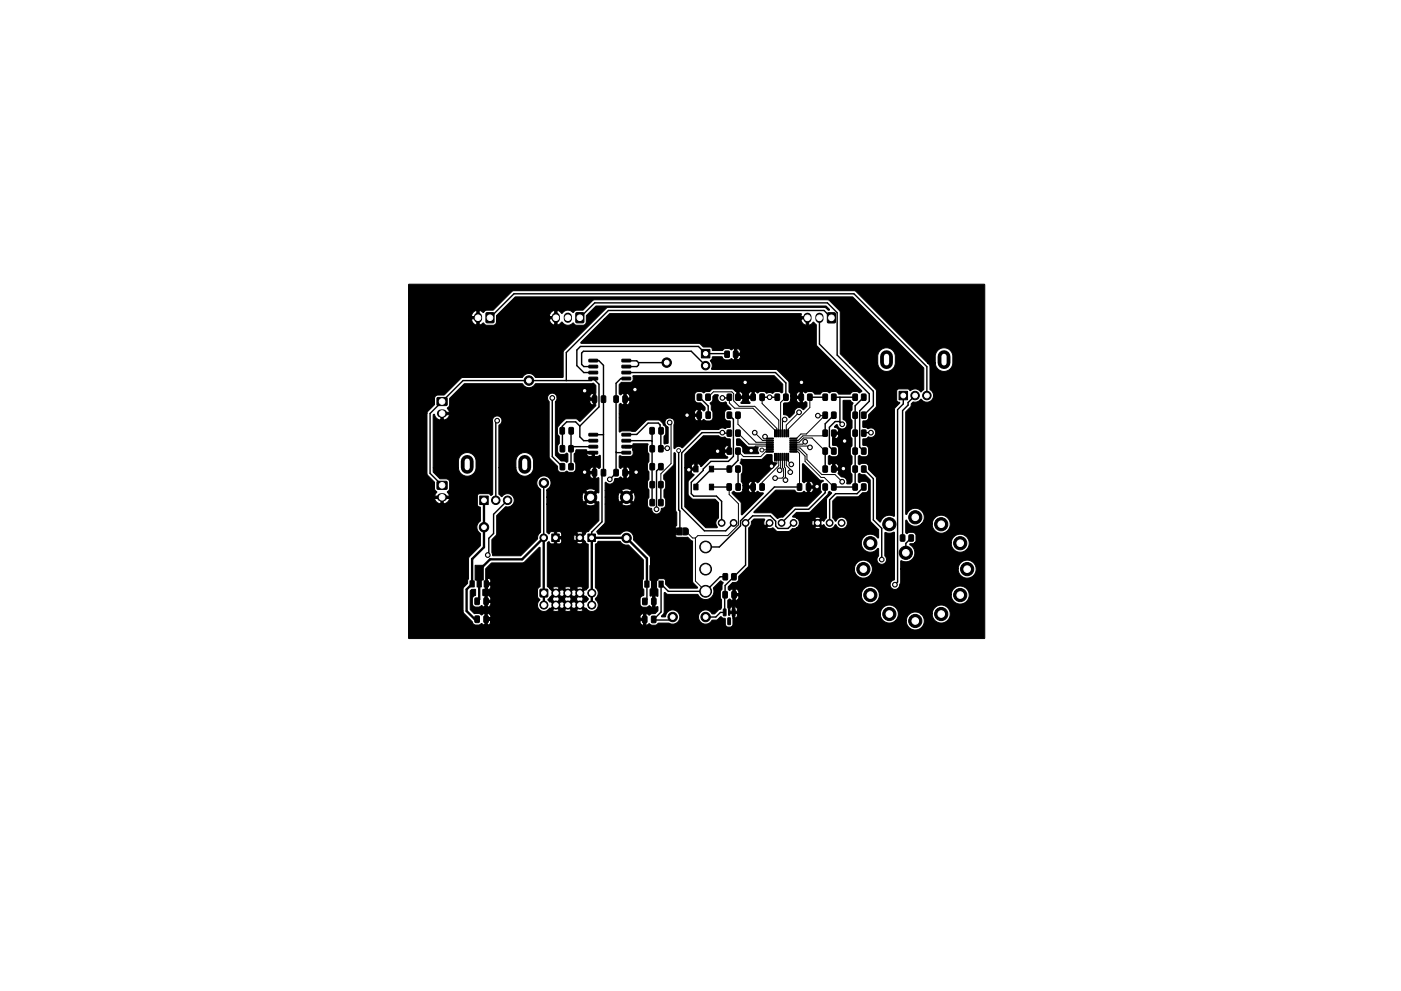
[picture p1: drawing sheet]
<svg xmlns="http://www.w3.org/2000/svg" width="297mm" height="210mm" viewBox="0 0 297 210" stroke-linecap="round" stroke-linejoin="round" font-family="sans-serif">
<g fill="#000" stroke="#000" stroke-width=".21">
<path d="M103.1 66.4h1.6v2h-1.6zM122.1 66.4h1.6v2h-1.6zM124.9 78.8h1.7l.1 .5h-1.8zM124.9 77.5h1.7l.1 .5-1.8 .1zM124.9 76.2h1.7l.1 .5-1.8 .1zM131.9 76.2h1.7l.1 .5-1.8 .1zM131.9 77.5h1.7l.1 .5-1.8 .1zM131.9 78.8h1.7l.1 .5h-1.8zM148.7 74.1h1.8v1.8h-1.8zM153.7 74.5h.7l.2 .1 .1 1-.2 .2-.6 .1-.2-.2zM155.5 74.5h.7l.3 .1v1l-.2 .2-.6 .1-.2-.2zM131.3 81.6l.5-.5h1.9l.3-.1 .2-.4v-.8l.1-.1h29.8l1.9 1.9v1.5l-.3 .2-.5-.2h-.7l-.6 .3-.7-.1-.6 .1-.6-.3-.7-.1-.7 .4-.7-.4v1.5h-1.2v.6l.3 .3v.2h-1.9l.4-1.1h-1.3v-.5h3.2v-1a.75 .75 0 0 0-.7 .8v.2h-1.2v-.2a.74 .74 0 0 0-.8-.7v.9h-.5v-.9l-1-.6h-3.9l-.9 .6h-.7l-.5 .2-.6-.2-1 .1-.3 .5v1.4l.4 .3 .9 .1 .9 .9v.6l-.3 .2-.7-.3v2.4l.7-.3 .6 .3h.8l.4-.3 .2-.4-.1-1.1-.3-.5v-1l-.2-.5 .5-.5 .1-.9 .3-.3 .7-.1 .1 .2a1.08 1.08 0 0 0 .2 1.3 1.08 1.08 0 0 0 1.4 .1l.2 .5 .9 1-.8 .1-.4 .3-.2 .4v1.1l.5 .5 .7 .2v1.2l-1.2 .3a1 1 0 0 0-1.2 .2l-3.8 .1-3.9 3.8-.9-.3-.8 .5-.1-.1v-5a1.02 1.02 0 0 0-.4-1.4 1.02 1.02 0 0 0-1.4 .5 1.02 1.02 0 0 0 .5 1.4l.1 3.4-.8 .2-.1-.2v-1.4l.4-.6-.1-1.2-.5-.6-.1-.5-.6-.5-2.7-.1-2.5 2.4-2.8-.1-.5 .3-.1-.2v-2.9h15.9a.74 .74 0 0 0 .8 .7v-1h-.8v.3h-15.9v-.8h16.7v-.9a.75 .75 0 0 0-.8 .7v.2h-15.9v-2l.3-.2 .5 .3h.7a.75 .75 0 0 0 .7-.7v-.3h-.7v1h-.5v-1.5h1.2v-.2a.74 .74 0 0 0-.7-.7v.9h-.5v-.9l-.7 .3-.3-.2z"/>
<path d="M129.2 66.6l40.6-.1 .1 .2-.1 .5h1.6l.1 1.8 .5-.2 .5-.5 .6 .6v4.1l.1 .4 9.5 9.6-.5 .3-.5-.2h-.8l-.7 .5h-2.3l-.4-.4-.4-.1h-.7l-.5 .2-.5-.2h-.9l-.6 .5h-1.1l-.7-.5h-.8l-.5 .2-.7-.2v2.4l.7-.3 .3 .3v.7l-.8 .7a1.05 1.05 0 0 0-1.3-.4 1.05 1.05 0 0 0-.6 1.2l-1 .9-.6-.5-.6-.1-.1-2.3 .2-.2 .9-.1 .3-.2 .1-.4h1.3a.74 .74 0 0 0 .7 .7v-1h-.7v.3h-1.3v-.8h2v-.9a.74 .74 0 0 0-.7 .7v.2h-1.3v-.5l-.3-.4-.1-2.2-2.6-2.5h-13.6l-.1-.2a1.6 1.6 0 0 0-.3-1.7l.4-.3 .1-.5h1.9l.4 .5 .3 .2h.9l.4-.3 .6 .3h.6a.74 .74 0 0 0 .8-.7v-.3h-.8v.9h-.5v-1.4h1.3v-.2a.74 .74 0 0 0-.8-.7v.9h-.5v-.9l-.6 .2-.5-.2-.8-.1-.7 .5-2.1-.1a.56 .56 0 0 0-.4-.7h-1.5l-.6-.6-.4-.2h-24.8l-.2-.1 5-5h41.7a1.32 1.32 0 0 0 1.1 1.3v-1.3h-42.8zM175.5 66.4h1.6v2.1h-1.6zM86.6 60.4h122.2v75l-122.1 .1-.1-.1v-5.8h11.6l.1 .5 1.8 1.8 .2 .4 .6 .3h.7l.5-.3 .5 .3h.9l.4-.3 .2-.4h31.6a.74 .74 0 0 0 .7 .7v-.9h-.7v.2h-31.6v-.3h-.8v1h-.5v-1.5l33.6 .1v-1a.75 .75 0 0 0-.7 .7v.2h-32.9h1.2l.1-.2a.74 .74 0 0 0-.8-.7v.9h-.5v-1l-.7 .4-.5-.3h-1l-.9-.8v-4l.3-.3 .7-.1 .1 .2v1.1l-.4 .2-.2 .4-.1 1.2 .2 .4 .6 .3h.7l.5-.3 .5 .3h.7a.75 .75 0 0 0 .8-.7v-.3h-.8v1h-.5v-1.5h1.2l.1-.3a.74 .74 0 0 0-.8-.7v1h-.5v-1h-.4v-1.1l.1-.2h1.2l.3-.3 .1-.6h-.7v.9h-.6v-1.4h1.3l-.1-.6-.4-.3h-.2v.9h-.6l.2-.5v-2.4l1.2-1.2 6.7-.1 3.5-3.3 .1 8.3-.5 .7v1.4l.5 .8a1.36 1.36 0 0 0-.3 1.9 1.36 1.36 0 0 0 1.9 .3h1a1.34 1.34 0 0 0 1.5 0h1a1.34 1.34 0 0 0 1.6 0h1a1.29 1.29 0 0 0 1.5 0l-.8-.8-.7 .8h-1l-.8-.8-.8 .8h-1l-.7-.8-.8 .8h-1l.4-.5 .2 .1 .8-.7h.7l.8 .7 .1-.1 .2 .1 .7-.7h.8l.7 .7 .2-.1 .1 .1 .8-.7-.8-.8-.2 .1-.1-.1-.7 .8h-.8l-.7-.8-.2 .1-.1-.1-.8 .8h-.7l-.8-.8-.2 .1-.3-.4v-.1l.3-.2h.6v.3l.8 .7 .7-.7-.1-.2 .1-.1h1l.2 .1-.2 .2 .8 .7 .7-.7-.1-.2 .2-.1h1l.1 .1-.1 .2 .7 .7 .8-.8-.1-.1 .1-.2-.8-.7-.7 .8h-1l-.8-.8-.8 .8h-1l-.7-.8-.8 .8h-.6l1-1.2h.7l.8 .8 .1-.1 .2 .1 .7-.8h.8l.7 .8 .2-.1 .1 .1 .8-.8-.8-.7-.2 .1-.1-.1-.7 .7h-.8l-.7-.7-.2 .1-.1-.1-.8 .7h-.7l-1-1.1h.6l.8 .8 .7-.8h1l.8 .8 .8-.8h1l.7 .8 .8-.8a1.33 1.33 0 0 0-1.5 0h-1a1.33 1.33 0 0 0-1.6 0h-1a1.33 1.33 0 0 0-1.5 0h-.6l-.5-.3 .1-9.2 .3-.3 .5 .5h1.7l.4-.2h3.2a1.24 1.24 0 0 0 1.5 0l-.8-.7-.7 .7h-3.2l.1-.8h-1l-.1 1h-.5v-1.3h4.1l.3 .7 .7-.7-.7-.7-.3 .7h-4.1v-.3h1.6l-.1-.8h3.2l.7 .7 .8-.7a1.26 1.26 0 0 0-1.5 0h-3.2l-.3-.2h-.6l-.1 1h-.5v-1h-.8l-.3 .5-.4-.3-.1-6h8.3a1.76 1.76 0 0 0 2.1-.1l-1.1-1-1.1 1.1h-8.2v-1.5h7.5l.4 1.1 1.1-1.1-1.1-1.1-.4 1.1h-7.5v-1.4h8.2l1.1 1 1.1-1a1.74 1.74 0 0 0-2.2 0h-8.2l.1-.3a1.53 1.53 0 0 0 .4-2.3 1.53 1.53 0 0 0-2.4 .1 1.53 1.53 0 0 0 .6 2.3l-.1 9.1a1.38 1.38 0 0 0-.5 1.3l-3.6 3.6h-5.9l-.2-.7v-2.7l1-1.2v-3.9l2-1.9a1.42 1.42 0 0 0 1.6-1.9 1.42 1.42 0 0 0-2.5-.2l-.6-.6v-5.6h3.6v.2a1.87 1.87 0 0 0 .9 1.4l1 .2 .8-.2h12.9a.74 .74 0 0 0 .8 .7v-1h-.8v.3h-12.9a1.85 1.85 0 0 0 1-1.5v-1.7l-.1-.5-.5-.6-.9-.4a1.84 1.84 0 0 0-1.6 .4l-.6 .9v1.8h-3.6v-8.9a1.04 1.04 0 0 0 .6-1.3 1.04 1.04 0 0 0-1.3-.7 1.04 1.04 0 0 0-.6 1.3v15.2l-.4 .3-.5-.4h-2l-.3 .3-.1 2.2 .2 .2 .5 .3-.1 2.9a1.5 1.5 0 0 0-.1 2.4l.2 .2-.1 2.6-2.2 2.2-.3 .5v4.3l-.2 .3v.7l-.8 .8-.1 .4v4.6h-11.6v-23.8h5.5l.1 .1a1.36 1.36 0 0 0 1.3 1h.5a1.37 1.37 0 0 0 1.3-1.1h-1.3v1.1h-.5v-1.1h-6.9v-18.1h3.9v12.8l1.6 1.8v1.4l.5 .7-.5 .9h3.2l-.5-.9 .5-.7v-1.4l-.4-.6-1.7-.1-1.3-1.4-.1-1h5.4v.2a1.87 1.87 0 0 0 .9 1.4l.5 .2a1.87 1.87 0 0 0 2.3-1.7v-1.7l-.1-.5-.5-.6-.7-.4a1.87 1.87 0 0 0-2.4 1.6v1.5h-5.4v-11.1l.3-.2a1.51 1.51 0 0 0 1.4 1.2h.5a1.36 1.36 0 0 0 1.3-1.1h-1.3v1.1h-.5v-1.6h1.8l-.5-.9 .5-.6v-1.5l3.2-3.1h12.3a1.59 1.59 0 0 0 2.8 0h11.7l.5-.1 .5 .5v4.3l-3.3 3.3-.9-.5h-2.1l-1.7 1.7-.1 1.4 .4 .6v1.4l-.4 .7 .1 1.3 .5 .4h.9l.4-.3 .3 .3-.1 1.6-.2 .1-.4-.3h-.8l-1.1-1.3v-11.3h7.2a.74 .74 0 0 0 .8 .7v-1h-.8v.3h-7.2l.3-.8h7.7v-.9a.75 .75 0 0 0-.8 .7v.2h-6.9a1.03 1.03 0 0 0-1.5-.9 1.03 1.03 0 0 0-.2 1.8v11.5l.2 .5 1.6 1.6 .1 .9 .5 .4h.9l.4-.3 .7 .3h.7l.4-.2h3.9v-.9a.75 .75 0 0 0-.8 .7v.2h-3.1l.2-.4v-1.1l-.4-.7v-1.5h2.6l.4 .5h.8v-.5h-3.8l.3-.3 .2-.6h2.1v.4h1.6l.1 .1v.9h.7l.4-.2 .2 .1v2.5l-.3 .2-.7-.3v2.4l.5-.2 .2 .2v3l-.2 .1-.1-.2-1.1 1.1 1.1 1.1 .1-.2 .2 .1v3.9l-2.2 2.3a.86 .86 0 0 0-.7 .7l-.8 .7 .8 .8 .2 .4 .4 .2v9.1l-.4 .5h-.3l-.7 .7 .7 .8 .2-.1 .2 .1a.41 .41 0 0 1 .3 .3 .41 .41 0 0 1-.1 .4l-.3 .4-.3-.1-.7 .8 .7 .7 .2-.1a1.4 1.4 0 0 0 2.2 .4 1.4 1.4 0 0 0-.2-2.2l.2-.3a1.42 1.42 0 0 0-.2-2.3l.1-9.1 .6-.6h4.6a1.67 1.67 0 0 0 1.8 .8l3.1 3.1v4l-.2 .4v1.4l.3 .5v1.2l-.7 .5v1.6l.5 .4h.8l.6-.3 .7 .3v-2.4l-.5 .1-.1-.1v-1.3l.3-.5v-1.4l-.2-.4v-4.5l-3.5-3.7a1.55 1.55 0 0 0-.8-1.7 1.55 1.55 0 0 0-1.8 .2l-.3 .2h-4.6l-.4-.5 1.8-1.9v-3.9h3.5a1.75 1.75 0 0 0 2.1-.1l-1.1-1-1 1.1h-3.5v-1.5h2.7l.4 1.1 1.1-1.1h.7l1.1 1.1a1.75 1.75 0 0 0 0-2.2l-1.1 1.1h-.7l-1.1-1.1-.4 1.1h-2.7v-1.4h3.5l1 1 1.1-1a1.78 1.78 0 0 0-2.1 0h-3.5l.1-1.8a1.13 1.13 0 0 0 1.2 .4 1.13 1.13 0 0 0 .8-1.1l.6-.1 .6-.3 .5 .3h.7a.75 .75 0 0 0 .7-.7v-.3h-.7v1h-.5v-1.5h1.2v-.2a.74 .74 0 0 0-.7-.7v.9h-.5v-.9l-.7 .3-.3-.2v-2.4h2.5l.4-.5-.1-.9 .1-.4h-1.5l-.1-.4 1.6-.1 .1-.3h3v1.5l.3 .6v1.6l-.3 .5v1.1l.3 .7v1.5l-.3 .5v1.1l.3 .7v1.5l-.3 .5v1.2a.98 .98 0 0 0 .9 .7v.1a1.05 1.05 0 0 0 1.1 1.1 1.05 1.05 0 0 0 1-1.2 .8 .8 0 0 0 .8-.8v-1.1l-.3-.5v-1.5l.3-.6v-1.1l-.4-.6v-.9l2.1-2.1 .1-2.5 .1-.2 .2 .3v11.9l.3 .6v2.6l-.4 .5v1.7l.4 .4h2.3l1 .8v8.5l.2 .4 .9 .9-.1 .2h-5.8l-.8-.8-.1-.8-.2-.4h-1.2l-.4 .1-.1 .3v1.4l.3 .5v1.3l-.1 .1-.5-.1v2.4l.5-.1 .1 .8-.6 .7h-.7l-.5 .3-.8-.3v2.4l.7-.3 .6 .3 .7 .1 .7-.5h2.2a1.54 1.54 0 0 0 2.2-.8 1.54 1.54 0 0 0-1.2-2 1.54 1.54 0 0 0-1.8 1.5h-.6l-.2-.2 .6-.8 .1-4.2 .8 .4h6.2l.8 .8 .7 .3h.5l.6-.2 .5-.5 .3-.7v-1.1l1.6-1.5 .4 .4-.2 .5v1l-.4 .6v1.1l.3 .5v1.6l-.2 .3-.5 .2-.8 .8-.5 .1a1.55 1.55 0 0 0-2.3-.6 1.55 1.55 0 0 0 0 2.4 1.55 1.55 0 0 0 2.3-.5l1-.1 .9-.7 .3 .3 .6 .2 .1 1.5 .4 .3h.5l.6-.4v-1.5l.7-.2 .2-.2 .1-.6h30.2l.3 1.1 .7 .6a1.89 1.89 0 0 0 1.7 .2l.5-.4h2.3l.1 .2a1.91 1.91 0 0 0 2.8 1.5 1.91 1.91 0 0 0 .2-3.2h2.4l.3 1.1 .7 .6a1.89 1.89 0 0 0 1.7 .2 1.92 1.92 0 0 0 1.2-1.8 1.91 1.91 0 0 0-1.5-1.9 1.91 1.91 0 0 0-2.2 1l-.2 .8h-2.4a1.9 1.9 0 0 0-2.4 .1l-.5 .6-.2 .8h-2.3l.5-.5a1.91 1.91 0 0 0-1.3-2.8 1.91 1.91 0 0 0-2.4 1.8h-30.8v1h-.4l-.1-1h-.6v.3h-.2v-.8h1.8v-.6l-.5-.4v1h-.5v-1h-.2l-.3 .4-.1 .6h-.2l-.2-2.3 .4-.3 .5 .3h.7a.75 .75 0 0 0 .7-.7v-.3h-.7v1h-.5v-1.2h27.2l.2 .8 .6 .8 1 .4 .8-.2a1.92 1.92 0 0 0 1.2-1.7l15.3-.1 .1 .8 .7 .8 1 .4 .8-.2a1.91 1.91 0 0 0 .4-3.3 1.91 1.91 0 0 0-3 1.5h-15.3v-.2a1.91 1.91 0 0 0-1.6-1.6 1.91 1.91 0 0 0-2 1l-.2 .8h-27.2v-.3h1.2v-.3a.74 .74 0 0 0-.7-.6v.9h-.5v-1l-.7 .4-.3-.3v-.4l.9-1h.7l.5-.3 .1-1 1.6-1.6h22.9a1.91 1.91 0 0 0 1.6 1.9l1.1-.1a1.91 1.91 0 0 0 .4-3.3 1.91 1.91 0 0 0-3.1 1.5h-22.9l.5-.8 .1-7.9 .4-.6 .1-.7 .6-.6h2.1l.1 .2a1.24 1.24 0 0 0 0 1.3l1-.9h.2l.2 .3-1 1a1.14 1.14 0 0 0 1.3 0l1 .8h2.2l.4-.1 .6-.5 .9-.2h3.8a1.16 1.16 0 0 0 1.3 0l-.6-.7-.7 .7h-3.8l.4-.4 .2-.6h2.6l.2 .6 .7-.7-.7-.6-.2 .7h-2.6l-.2-.7-.4-.4h3.8l.7 .7 .6-.7a1.19 1.19 0 0 0-1.3 0h-3.8l-.9-.3 .9-.9h2.6l.4-.1 3.6-3.6 .1-.6 .3-.1 .4 .4-1.1 1.2v4l-.5 .7-.3-.3-.7 .6 .7 .7 .3-.3a1.31 1.31 0 0 0 1.2 .9 1.31 1.31 0 0 0 1.3-.9 1.26 1.26 0 0 0 1.6 .9 1.26 1.26 0 0 0 .7-1.8 1.26 1.26 0 0 0-1.9-.4l-.4 .6-.6-.7v-3.6l.9-.9h4.3l1.1-.9 1-.1 .3-.6-.1-1.1-.1-.3-.5-.3h-.8l-.5 .3-.2-.2v-1.6l.3-.2 .4 .3h.7l1.1 1.1v8.6l.2 .4 1.6 1.6v1.6l-.2 .1a1.91 1.91 0 0 0-2.1-.7l-.7 .4-.4 .4a1.91 1.91 0 0 0 1.3 2.9l1-.1 1-.6v1.6a1.02 1.02 0 0 0 .1 1.5 1.02 1.02 0 0 0 1.5-.1 1.02 1.02 0 0 0-.2-1.5v-4.9l1.1 .1 .8-.2 .1 .1-.1 10.1a1.04 1.04 0 0 0-.7 1.2 1.04 1.04 0 0 0 1.2 .8 1.04 1.04 0 0 0 .8-1.2l.2-.4v-2.8h12.1v.1a1.91 1.91 0 0 0 2.9 1.6 1.91 1.91 0 0 0 .2-3.2 1.91 1.91 0 0 0-3 1.2l-.1 .3h-12.1v-1.7l.5 .1a1.9 1.9 0 0 0 2.2-.9 1.95 1.95 0 0 0-.8-2.7l.1-.1 .9-.2h7.8v.2a1.91 1.91 0 0 0 2.9 1.4 1.91 1.91 0 0 0-.1-3.3 1.91 1.91 0 0 0-2.8 1.7h-7.8l.3-.6v-1.1l-.1-.3-.6-.3h-.7l-.5 .3-.3-.2v-2.6h.2l.4 .5 .5 .5a1.89 1.89 0 0 0 1.7 .1l.5-.3h2.3l.3 1 .6 .6 1 .3 .8-.1a1.93 1.93 0 0 0 1.2-1.8 1.91 1.91 0 0 0-1.2-1.8 1.91 1.91 0 0 0-2.1 .5l-.4 .5-.2 .8h-2.3l.1-.1a1.94 1.94 0 0 0-.4-3 1.94 1.94 0 0 0-2.8 1.1l-.2-.2v-21.6l1.1-1.1 .1-.6 .5-.4a1.61 1.61 0 0 0 1.6-.6h.1a1.44 1.44 0 0 0 2.2 .1 1.44 1.44 0 0 0-.4-2.2v-4.9l-.5-.7h1.6v.2a1.87 1.87 0 0 0 1.9 1.6 1.87 1.87 0 0 0 1.8-1.7v-1.5a1.87 1.87 0 0 0-2.4-1.7l-.7 .4-.5 .7-.1 2h-1.6l-15.1-15.1-.5-.2h-72.2l-.4 .1-3.9 4h-1.5l-.6 .5-.9-.5v3.2l.9-.5 .6 .5 1.7-.1 .4-.3 .1-.9h11.2a1.32 1.32 0 0 0 1.1 1.3v-1.3h-12.3v-.6l12.3 .1v-1.4a1.33 1.33 0 0 0-1.1 1.3h-11.2v-.1l4-4h71.4l15.1 15 .1 4.6-.6 .5-.5-.4a1.43 1.43 0 0 0-1.7 .2l-.6-.4h-1.9l-.5 .4v2l.2 .3 .5 .3-1 1-.2 .4v22.5l-.1 .2a1.93 1.93 0 0 0-1.7-.1l-.7 .4-.5 .9-.8-.8-.1-8.8-1.5-1.6-.1-.7-.2-.4-1.1-.2-.6 .3-.2-.2v-1.5l.1-.2 .6 .2h.7l.7-.4v-1.6l-.4-.3-.8-.2v-1.2l1-.3a.48 .48 0 0 1 .7-.1 1.01 1.01 0 0 0 1-1.3 1.01 1.01 0 0 0-1.5-.6l-1.2-.3v-1.2l1.1-.4 .2-1 1.6-1.7v-3.5l-5.7-5.8h6v.2a1.87 1.87 0 0 0 1.9 1.6 1.87 1.87 0 0 0 1.8-1.7v-1.5a1.87 1.87 0 0 0-2.4-1.7l-.7 .4-.5 .7-.1 2h-6l-1.9-2-.1-8.9-2.2-2.3-.4-.2h-49.5l-.4 .2-2 2h-1.4l-.8 .5a1.46 1.46 0 0 0-2.3 .2l-.5-.5-.5-.2v3.2l.6-.2 .4-.5 .2 .1a1.46 1.46 0 0 0 2.2 .1l.7 .5h1.4l.4-.1 .3-.5v-1.5l2.1-2h48.7l.8 .8-.3 .1-.5-.5-.4-.1h-45.9l-9.3 9.3-.1 5.5-5.8 .1-.4-.4a1.51 1.51 0 0 0-1.9-.2l-.6 .6h-12.7l-3.8 3.7h-1.5l-.4 .3-.2 .4v1.4l-1.5 1.4-.1 .4h-3.9v-20h13.4a1.32 1.32 0 0 0 1.1 1.3v-1.3h-14.5v-.6l14.5 .1v-1.4a1.33 1.33 0 0 0-1.1 1.3h-13.4zM92.7 84.4h2v1.6h-2zM118.8 98.4l.7-.1 .2 .2 .1 1-.2 .2h-.6l-.3-.1zM118.8 90.7h.7l.2 .1v1.1l-.2 .2h-.5l-.3-.1zM118.8 94.6l.7-.1 .2 .2 .1 1-.2 .2h-.6l-.3-.1zM120.6 98.4l.7-.1 .3 .2v1l-.2 .2h-.6l-.2-.1zM120.6 94.6l.7-.1 .3 .2v1l-.2 .2h-.6l-.2-.1zM120.7 90.7h.7l.2 .1v1.1l-.2 .2h-.5l-.3-.1zM125.6 84h.7l.2 .1v1.1l-.1 .2h-.6l-.2-.1zM124.9 95.8l1.7-.1 .1 .5-1.8 .1z"/>
<path d="M124.9 94.5h1.7l.1 .5-1.8 .1zM124.9 93.2h1.7l.1 .5-1.8 .1zM124.9 92l1.7-.1 .1 .5-1.8 .1zM124.9 80.1l1.7-.1 .1 .5-1.8 .1zM127.5 84h.7l.2 .1 .1 1.1-.2 .2h-.6l-.2-.1zM130.2 84h.7l.2 .1v1.1l-.1 .2h-.6l-.3-.1zM132.1 84h.7l.2 .1v1.1l-.1 .2h-.6l-.3-.1zM131.9 92l1.7-.1 .1 .5-1.8 .1zM131.9 93.2h1.7l.1 .5-1.8 .1zM131.9 94.5h1.7l.1 .5-1.8 .1zM131.9 95.8l1.7-.1 .1 .5-1.8 .1zM131.9 80.1l1.7-.1 .1 .5-1.8 .1z"/>
<path d="M137.8 90.7h.7l.2 .1 .1 1.1-.2 .2h-.6l-.2-.1zM137.9 94.6l.7-.1 .2 .2v1l-.2 .2h-.6l-.2-.1zM137.9 98.4l.7-.1 .2 .2v1l-.2 .2h-.6l-.2-.1zM139.7 94.6l.7-.1 .2 .2v1l-.1 .2h-.6l-.3-.1zM139.7 90.7h.7l.2 .1 .1 1.1-.2 .2h-.6l-.2-.1zM139.7 98.4l.7-.1 .2 .2v1l-.1 .2h-.6l-.3-.1zM147.1 98.9h.9v1.2h-.9zM147.8 87.4h.7l.2 .1v1.1l-.1 .2h-.6l-.2-.1zM147.8 83.7l.7-.1 .3 .1v1l-.2 .3h-.6l-.2-.2zM149.7 83.7l.7-.1 .2 .1v1l-.1 .3h-.7l-.2-.2zM149.7 87.4h.7l.2 .1v1.1l-.1 .2h-.6l-.2-.1zM150.4 98.9h.9v1.2h-.9z"/>
<path d="M145.2 96.3l.9-.9 8.3 .1v-1a.74 .74 0 0 0-.8 .7v.2h-7.5l3-2.9h3.2a1.52 1.52 0 0 0 1.4 .3l.4 .2 .7 .2v2.7l-1.2 .1 .1 .5 .6 .4v.2l-.2 .1h-3.5l-1.9 1.8-.4-.5-.5-.1v1.3l-1.2 .1 .1 .6 .5 .4-1.2 1.1-.1 .4v2.6l.8 .9 .3 .1h4.6l.7 .7v3.2a1.4 1.4 0 0 0-.2 2.1h-2.5l-4.4-4.4v-8.3h2.1v-.8l-.6 .2-.1 .6h-1.4zM154.2 87.5l.7-.1 .2 .1v1l-.1 .3h-.6l-.3-.2zM154.2 95.1l.7-.1 .2 .2v1l-.1 .2h-.6l-.3-.1zM154.2 91.3l.7-.1 .2 .2v.9l-.1 .3h-.6l-.3-.2zM154.2 83.7l.7-.1 .2 .1v1l-.1 .3h-.6l-.3-.2zM154.2 98.9l.7-.1 .2 .2v1l-.1 .2h-.6l-.3-.1zM156 87.5l.7-.1 .3 .1v1l-.2 .3h-.6l-.2-.2zM156.2 93.2l.6-.1 1.8 1.7 2.1 .1v.8l.2 .5h-3l-.4-.4-.2-1-.4-.3-.7-.1zM156 95.1l.7-.1 .3 .2v1l-.2 .2h-.6l-.2-.1zM156 91.3l.7-.1 .3 .2v.9l-.2 .3h-.6l-.2-.2zM156 83.7l.7-.1 .3 .1v1l-.2 .3h-.6l-.2-.2zM156 98.9l.7-.1 .3 .2v1l-.2 .2h-.6l-.2-.1z"/>
<path d="M159.3 83.6h.6l.3 .1v1.1l-.2 .2h-.6l-.2-.2zM161.2 83.6h.6l.3 .1v1.1l-.2 .2h-.6l-.2-.2zM162.5 95.7h1.5v.2h-1.5zM162.5 95.3h1.5v.2h-1.5zM162.5 94.9h1.5v.2h-1.5zM162.5 94.5h1.5v.2h-1.5zM162.5 94.1h1.5v.2h-1.5zM162.5 93.7h1.5v.2h-1.5zM162.5 93.3h1.5v.2h-1.5zM162.5 92.9h1.5v.2h-1.5zM157.1 97.4l4.3 .1 1.2-1.1 1 .1 .2 1.4 .2 .2 .4 .1 .1 .4-3.4 3.3a.47 .47 0 0 1-.3 .5 .47 .47 0 0 1-.5-.2l-.4-.1v2.5l.8-.4 .3 .3 .7 .1 .1 .1-4.6 4.5-.1-2.6-1.9-2.1 .4-.3 .5 .3h.8l.4-.2 .2-.5h1.2a.74 .74 0 0 0 .7 .8v-1h-.7v.2h-1.2v-.7h1.9v-1a.75 .75 0 0 0-.7 .7v.3h-1.2l-.1-.6-.2-.3v-1.5l.3-.6v-1.1l-.2-.4-.4-.4zM164.2 91.2h.2v1.5h-.2z"/>
<path d="M164.2 96.2h.2v1.5h-.2zM164.6 91.2h.2v1.5h-.2zM164.6 96.2h.2v1.5h-.2zM165 91.2h.2v1.5h-.2zM165 96.2h.2v1.5h-.2zM164.4 83.7l.7-.1 .2 .1v1l-.1 .3h-.7l-.2-.2zM165.4 91.2h.2v1.5h-.2zM165.4 96.2h.2v1.5h-.2zM165.8 91.2h.2v1.5h-.2zM165.8 96.2h.2v1.5h-.2zM166.2 91.2h.2v1.5h-.2zM166.2 96.2h.2v1.5h-.2z"/>
<path d="M166.6 91.2h.2v1.5h-.2zM166.6 96.2h.2v1.5h-.2zM167 91.2h.2v1.5h-.2zM166.2 83.7l.7-.1 .2 .1v1l-.1 .3h-.6l-.3-.2zM167 96.2h.2v1.5h-.2zM167.5 92.9h1.5v.2h-1.5zM167.5 93.3h1.5v.2h-1.5zM167.5 93.7h1.5v.2h-1.5zM167.5 94.1h1.5v.2h-1.5zM167.5 94.5h1.5v.2h-1.5zM167.5 94.9h1.5v.2h-1.5zM167.5 95.3h1.5v.2h-1.5z"/>
<path d="M167.5 95.7h1.5v.2h-1.5zM164.4 104h4l.7 .5h.8l.6-.3 .5 .3 .7 .1a.75 .75 0 0 0 .7-.8v-.2h-.7v.9h-.5v-1.4h1.2v-.3a.74 .74 0 0 0-.7-.7v1h-.5v-1l-.7 .3-.4-.2 .1-3.8 3.5 3.3 .9 .3-.7 .7v1.2l.2 .5-2.9 3h-2.9l-2.3 2.3-1.1 .3-1.4-1.2h-3.6v-.2zM169.4 83.7l.7-.1 .3 .1v1l-.2 .3h-.6l-.2-.2zM171.3 83.7l.7-.1 .2 .1v1l-.1 .3h-.7l-.2-.2zM174.5 95.1l.7-.1 .3 .2v1l-.2 .2h-.6l-.2-.1zM174.5 83.7l.7-.1 .3 .1v1l-.2 .3h-.6l-.2-.2zM174.5 87.5l.7-.1 .3 .1v1l-.2 .3h-.6l-.2-.2zM174.5 98.9l.7-.1 .3 .2v1l-.2 .2h-.6l-.2-.1zM174.5 91.3l.7-.1 .3 .2v.9l-.2 .3h-.6l-.2-.2zM176.3 95.1l.7-.1 .3 .2v1l-.2 .2h-.6l-.2-.1zM176.3 83.7l.7-.1 .3 .1v1l-.2 .3h-.6l-.2-.2zM176.3 87.5l.7-.1 .3 .1v1l-.2 .3h-.6l-.2-.2z"/>
<path d="M176.3 98.9l.7-.1 .3 .2v1l-.2 .2h-.6l-.2-.1zM176.3 91.3l.7-.1 .3 .2v.9l-.2 .3h-.6l-.2-.2zM178.8 85l1.4-.1 .7 .6-.3 .5v.9l-.3 .7v1.1l.3 .6v1.4l-.3 .7v1.1l.3 .6v1.4l-.3 .7v1.1l.3 .6v1.4l-.3 .7v1.1l.3 .6v1.5l-.4 .5-.7-.1a1.09 1.09 0 0 0-1.1-1.4l-.7-.8 .1-.6-1.3-.1v-.5l1.3 .1v-.3a.74 .74 0 0 0-.8-.7v.9h-.5v-.9l-.6 .3-.3-.3 .1-1.5 .2-.2 .5 .3h.8l.4-.3 .2-.3v-1.1l-.2-.4-.4-.3-.7-.1v-1.3h.5a.74 .74 0 0 0 .8-.7v-.2h-.8v.9h-.5v-1.4l1.3-.1v-.2a.9 .9 0 0 0-.9-.8l.4-.5h.2a1.06 1.06 0 0 0 1.8 .6 1.06 1.06 0 0 0-.6-1.8zM180.9 87.5l.7-.1 .2 .1v1l-.1 .3h-.7l-.2-.2zM180.9 95.1l.7-.1 .2 .2v1l-.1 .2h-.7l-.2-.1zM180.9 98.9l.7-.1 .2 .2v1l-.1 .2h-.7l-.2-.1zM180.9 91.3l.7-.1 .2 .2v.9l-.1 .3h-.7l-.2-.2zM180.9 83.7l.7-.1 .2 .1v1l-.1 .3h-.7l-.2-.2zM182.7 87.5l.7-.1 .2 .1v1l-.1 .3h-.6l-.3-.2zM182.7 95.1l.7-.1 .2 .2v1l-.1 .2h-.6l-.3-.1zM182.7 98.9l.7-.1 .2 .2v1l-.1 .2h-.6l-.3-.1zM182.7 91.3l.7-.1 .2 .2v.9l-.1 .3h-.6l-.3-.2z"/>
<path d="M182.7 83.7l.7-.1 .2 .1v1l-.1 .3h-.6l-.3-.2zM190.6 83h1.8v1.8h-1.8zM92.7 102.2h2v1.6h-2zM100.7 119.9h1.8v3.2h-.4v1.4h-1v-1.4h-.4zM101.7 105.2h1.8v1.8h-1.8zM117 113.3h1.6v1.6h-1.6zM124.6 113.3h1.6v1.6h-1.6zM125.6 99.6h.7l.2 .1v1.1l-.1 .2h-.6l-.2-.1zM127.5 99.6h.7l.2 .1 .1 1.1-.2 .2h-.6l-.2-.1zM130.2 99.6h.7l.2 .1v1.1l-.1 .2h-.6l-.3-.1zM132.1 99.6h.7l.2 .1v1.1l-.1 .2h-.6l-.3-.1zM137.9 106l.7-.1 .2 .2v1l-.2 .2h-.6l-.2-.1z"/>
<path d="M137.9 102.2l.7-.1 .2 .2v1l-.2 .2h-.6l-.2-.1zM137.8 120h1.7v3.1h-.4v1.5h-.9v-1.5h-.4zM139.7 106l.7-.1 .2 .2v1l-.1 .2h-.6l-.3-.1zM139.7 102.2l.7-.1 .2 .2v1l-.1 .2h-.6l-.3-.1zM142.5 112.1l.9-.1v1.5h-.6l-.4-.2-.1-.8zM143.6 112h1v1.5h-1zM143.2 112.5h.5v.6h-.5zM144.9 112h.6l.4 .2v1l-.3 .3h-.7zM147.1 102.7h.9v1.2h-.9zM150.4 102.7h.9v1.2h-.9zM154.2 102.7l.6-.1 .3 .2v1l-.2 .2-.6 .1-.2-.2zM156.1 102.7l.6-.1 .3 .2v1l-.2 .2-.6 .1-.2-.2z"/>
<path d="M159.3 102.7l.6-.1 .3 .2v1l-.2 .2-.6 .1-.2-.2zM161.2 102.7l.6-.1 .3 .2v1l-.2 .2-.6 .1-.2-.2zM169.1 102.7l.7-.1 .2 .2v1l-.1 .2-.6 .1-.3-.2zM171 102.7l.7-.1 .2 .2v1l-.1 .2-.6 .1-.3-.2zM174.5 102.7l.7-.1 .3 .2v1l-.2 .2h-.6l-.2-.1zM176.3 102.7l.7-.1 .3 .2v1l-.2 .2h-.6l-.2-.1zM180.9 102.7l.7-.1 .2 .2v1l-.1 .2h-.7l-.2-.1zM182.7 102.7l.7-.1 .2 .2v1l-.1 .2h-.6l-.3-.1zM190.9 113.5l.7-.1 .3 .2v1l-.2 .2h-.6l-.2-.1zM192.8 113.5l.7-.1 .2 .2v1l-.2 .2h-.6l-.2-.1zM99.7 123.2h.8v1.3h-.8zM100.7 126.9l.7-.1 .2 .2 .1 1-.2 .3h-.6l-.2-.2z"/>
<path d="M100.7 130.7h.7l.2 .1 .1 1.1-.2 .2h-.6l-.2-.1zM102.7 123.2h.8v1.3h-.8zM102.6 126.9l.7-.1 .2 .2 .1 1-.2 .3h-.6l-.2-.2zM102.6 130.7h.7l.2 .1 .1 1.1-.2 .2h-.6l-.2-.1zM114.5 125.1h1.6v1.5h-1.6zM136.3 127l.7-.1 .2 .1v1.1l-.1 .2h-.6l-.3-.1zM136.3 130.8l.6-.1 .3 .1v1.1l-.2 .2h-.6l-.2-.1zM136.7 123.3h.9v1.3h-.9zM138.2 127l.7-.1 .2 .1v1.1l-.1 .2h-.6l-.3-.1zM138.2 130.8l.6-.1 .3 .1v1.1l-.2 .2h-.6l-.2-.1zM139.7 123.3h.9v1.3h-.9zM153.3 125.5h.7l.2 .1v1.1l-.1 .2h-.6l-.2-.2z"/>
<path d="M153.3 121.7h.7l.3 .1v1l-.2 .2-.6 .1-.2-.2zM153.4 129.2l.5 .1v1.4l-.5-.1zM154.3 131.1l.6 .1-.1 1.3h-.5zM155.2 121.7h.7l.2 .1v1l-.1 .2-.7 .1-.2-.2zM155.2 125.5h.7l.2 .1v1.1l-.1 .2h-.6l-.2-.2zM155.3 129.2l.5 .1v1.4l-.5-.1z"/>
<circle cx="141.4" cy="76.9" r="1"/>
<circle cx="149.6" cy="77.6" r=".9"/>
<circle cx="105.4" cy="89.3" r=".5"/>
<circle cx="112.1" cy="80.7" r="1"/>
<circle cx="117.1" cy="84.4" r=".5"/>
<circle cx="124" cy="82.9" r=".5"/>
<circle cx="134.6" cy="82.7" r=".5"/>
<circle cx="141.5" cy="95.1" r=".5"/>
<circle cx="142" cy="89.6" r=".5"/>
<circle cx="143.9" cy="95.6" r=".4"/>
<circle cx="145.7" cy="88.1" r=".5"/>
<circle cx="146" cy="99.7" r=".5"/>
<circle cx="152.1" cy="95.7" r=".5"/>
<circle cx="153.2" cy="84.4" r=".5"/>
<circle cx="153.2" cy="91.8" r=".5"/>
<circle cx="158" cy="81.1" r=".5"/>
<circle cx="159.3" cy="95.6" r=".5"/>
<circle cx="160" cy="91.8" r=".5"/>
<circle cx="161.5" cy="95.5" r=".4"/>
<circle cx="162.2" cy="92.6" r=".5"/>
<circle cx="163.2" cy="84.3" r=".5"/>
<circle cx="163.6" cy="98.9" r=".5"/>
<circle cx="165.3" cy="99.8" r=".5"/>
<circle cx="166.4" cy="89" r=".5"/>
<circle cx="167.8" cy="98.5" r=".5"/>
<circle cx="169.4" cy="87.5" r=".5"/>
<circle cx="169.9" cy="81.1" r=".5"/>
<circle cx="170.7" cy="93.7" r=".5"/>
<circle cx="171.7" cy="94.9" r=".5"/>
<circle cx="173.4" cy="88.2" r=".5"/>
<circle cx="178.6" cy="90" r=".5"/>
<circle cx="178.8" cy="99.4" r=".5"/>
<circle cx="179.1" cy="93.6" r=".5"/>
<circle cx="184.7" cy="91.8" r=".5"/>
<circle cx="194" cy="83.9" r=".9"/>
<circle cx="196.5" cy="83.9" r=".9"/>
<circle cx="102.6" cy="111.9" r="1"/>
<circle cx="103.4" cy="117.8" r=".5"/>
<circle cx="105.1" cy="106.1" r=".9"/>
<circle cx="107.6" cy="106.1" r=".9"/>
<circle cx="115.3" cy="114.1" r=".8"/>
<circle cx="115.3" cy="102.5" r="1"/>
<circle cx="122.9" cy="114.1" r=".8"/>
<circle cx="124" cy="100.2" r=".5"/>
<circle cx="125.2" cy="105.5" r="1.3"/>
<circle cx="129.3" cy="101.7" r=".5"/>
<circle cx="132.8" cy="114.1" r="1"/>
<circle cx="132.8" cy="105.5" r="1.3"/>
<circle cx="134.9" cy="100.2" r=".5"/>
<circle cx="139.2" cy="108.1" r=".5"/>
<circle cx="149.6" cy="116.1" r="1.25"/>
<circle cx="153" cy="110.9" r=".72"/>
<circle cx="155.5" cy="110.9" r=".72"/>
<circle cx="158.1" cy="110.9" r=".72"/>
<circle cx="163.2" cy="110.9" r=".72"/>
<circle cx="164.3" cy="101.4" r=".5"/>
<circle cx="165.7" cy="110.9" r=".72"/>
<circle cx="166.5" cy="101.9" r=".5"/>
<circle cx="167.6" cy="100.2" r=".5"/>
<circle cx="168.2" cy="110.9" r=".72"/>
<circle cx="173.2" cy="103.2" r=".5"/>
<circle cx="173.4" cy="110.9" r=".72"/>
<circle cx="175.9" cy="110.9" r=".72"/>
<circle cx="178.4" cy="110.9" r=".72"/>
<circle cx="178.6" cy="102.2" r=".5"/>
<circle cx="184.5" cy="115.3" r="1.4"/>
<circle cx="186.9" cy="118.7" r=".5"/>
<circle cx="188.6" cy="111.2" r="1.4"/>
<circle cx="192.1" cy="117.3" r="1.4"/>
<circle cx="194.1" cy="109.8" r="1.4"/>
<circle cx="199.6" cy="111.2" r="1.4"/>
<circle cx="203.6" cy="115.3" r="1.4"/>
<circle cx="115.3" cy="128.4" r=".85"/>
<circle cx="117.9" cy="128.4" r=".85"/>
<circle cx="117.9" cy="125.8" r=".85"/>
<circle cx="120.4" cy="128.4" r=".85"/>
<circle cx="120.4" cy="125.8" r=".85"/>
<circle cx="122.9" cy="128.4" r=".85"/>
<circle cx="122.9" cy="125.8" r=".85"/>
<circle cx="125.5" cy="128.4" r=".85"/>
<circle cx="125.5" cy="125.8" r=".85"/>
<circle cx="142.6" cy="130.9" r="1"/>
<circle cx="149.6" cy="130.9" r="1"/>
<circle cx="149.6" cy="125.5" r="1.25"/>
<circle cx="149.6" cy="120.8" r="1.25"/>
<circle cx="183.1" cy="120.8" r="1.4"/>
<circle cx="184.5" cy="126.3" r="1.4"/>
<circle cx="188.6" cy="130.3" r="1.4"/>
<circle cx="189.7" cy="124.1" r=".5"/>
<circle cx="194.1" cy="131.8" r="1.4"/>
<circle cx="199.6" cy="130.3" r="1.4"/>
<circle cx="203.6" cy="126.3" r="1.4"/>
<circle cx="205.1" cy="120.8" r="1.4"/>
</g>
<path d="M188 75.7v1.2M200.2 75.7v1.2M99.1 97.9v1.3M111.3 97.9v1.3" fill="none" stroke="#000" stroke-width="2.7"/>
<path d="M101.3 67.2v.4M117.9 67.2v.4M120.4 67.2v.4M171.2 67.2v.5M173.7 67.2v.5M93.5 87.7h.5M93.5 105.5h.5" fill="none" stroke="#000" stroke-width="1.7"/>
<g fill="none" stroke="#000" stroke-width=".21">
<path d="M141.5 95.1l-1.4 .1M142 89.6l.3 .3v8.5l-2.2 2.1v2.3M150.1 84.3l1.2-1.2h3.9l.3 .4v1.6l1.2 1.1h3.3l4.7 4.7v1M154.6 84.3v1.2l1.1 1.1h3.9l4.7 4.7v.6M156.5 99.5v.1M156.5 95.7l1.1 1.2h3.7l1-1.1h.9M156.5 91.9l2.3 2.3h4.4M156.5 88.1v1.9l3.8 3.8h2.9M160 91.8l1.7 1.6h1.5M161.6 84.3v1.3l3.5 3.5v2.8M161.9 93.4h.1M162.2 92.7l.4 .3h.6"/>
<path d="M162.2 92.6v.1M162.5 93.4h.1M162.9 93.4h.1M163.2 94.6h-3l-.9 1M163.2 95.4l-1.7 .1M164.3 96.9v1.5M164.3 98.4h.1M164.7 96.9v1.4l-.6 .1-.5 .5M165.1 96.9v1.9l-3.5 3.6v.9M165.5 96.9v2.7l-.2 .2M165.9 96.9v2.4l.2 .2v1.6l-.3 .3h-1.5M165.9 99h.1"/>
<path d="M166.3 96.9v2.2l.2 .2v2.6M166.4 89l-.5 .5v2.4M166.6 84.3l-1.1 1.1v6.5M166.7 96.9v1.8l.9 .9v.6M167.1 96.9v1l.7 .6M168.2 94.6h3.2l.3 .3M168.2 95.8h.9l.4 .4v7.1M168.2 95.4h1.2l1.3 1.4v1.1l3.4 3.4h.7l2 2M168.2 93.8h1.2l.9-.9h1.9l2.8 2.8M168.2 95h1.4l1.5 1.5v1l3.1 3.2h2.8l1.6 1.5M169.4 87.5l-2.7 2.7v1.7M170.7 93.7l-.5 .5h-2"/>
<path d="M171.7 84.3v2.2l-4.6 4.6v.8M173.4 88.2h1.5M175 88.1l-4 4h-1.2l-.9 .9h-.7M175 91.9l-.6 .6h-4.2l-.9 .9h-1.1M145.4 112.8l1.4 1.3h.6M147.4 114.1v9.2l2.2 2.2M147.5 102.8v.5M154.6 103.3v1.6l2 2v4.5l-2.3 2.2h-6.3l-.6 .5"/>
</g>
<g fill="none" stroke="#000" stroke-width=".3">
<path d="M103.9 67.4l5.1-5.1h72.1l15.4 15.5v6.1M122.9 67.4l3.2-3.1h49.3l2.1 2v9l7.7 7.7v3.1l-2.1 2M125.8 76.5h1.1l1 1v22.8l-.3 .3v10.1l-2.2 2.2v1.2M132.8 79h31.6l2.2 2.3v3M132.8 76.5l2.2 .1 .4 .3M135.4 76.9v.5l-.3 .4h-2.3M135.4 76.9h6M149.6 77.6l-3-3.1h-22.9l-.4 .4v2.4l.5 .5h2M154.2 75.2l-.2-.2h-4.4l-1.5-1.5h-25l-.8 .8v3.3l1.5 1.4h2M173.7 67.4v5.6l10.6 10.6v1.5l-2 2.1v7.6l.8 .9M176.3 67.4l-1.6-1.5h-45.7l-8.9 8.9v5.9M105.4 89.3l-.3 .2v16.6"/>
<path d="M117.1 84.4v12.5l2.1 2.1M121.1 91.4v7.6M122.9 90.4v2.3l.8 .8h2.2M122.9 90.4l4.1-4.1v-4.8l-1.2-1.2-.4 .4h-27.2l-7 7v12.7l2.5 2.6M122.9 90.4l-.9-.9h-1.9l-.9 .9v4.8M125.8 92.2h2.1M125.9 94.8h-4.4l-.4 .4M127.9 92.2h.1M130.6 95.9l2.2 .1M132.8 80.3h-1.2l-1 1v19.1l-1.3 1.3M132.9 93.5h5.2l.2 .1M132.9 92.2h2.1l2.4-2.4h2.2l.4 .3v1.1l.2 .2-.1 3.8"/>
<path d="M138.3 91.4v15.2M140.1 99l-.9 .9v8.2M143.9 95.6v12.6l.2 .2v4.4M148.3 84.3l1.8 1.8v2M154.6 91.9l-5.8-.1-4.3 4.3v11.7l4.9 4.8h4.5l1.6-1.7M154.6 88.1l.9 .8v7.9l-1.1 1.1h-3.7l-1.6 1.6v.3l-2.5 2.5v2.4l.5 .6h4.8l1.1 1.1v4.5M154.6 84.3l-.1 .1h-1.3M156.5 95.7v2l-1.9 1.8h-3.8l-3.3 3.3M156.5 99.6v3.7M161.6 84.3h3.2M171.7 84.3h3.3M175 95.7v3.8"/>
<path d="M176.8 84.3h4.5M176.8 88.1l-1.8 1.8v2M178.1 84.3v5.2M178.6 90l-.6-.6h-.9l-1.3 1.3v4.1l1 .9M183.1 84.3l-1.8 1.8v17.2h-4.5M183.1 99.5l2.1 2.1v8.7l1.7 1.8v6.6M184.7 91.8l-1.6 .1M191.5 83.9v1.8l-1.2 1.2v36.6l-.6 .6M194 83.9l-1.5 1.5v.6l-1.1 1.1v27M107.6 106.1l-3 3v4.1l-1 1v3.3l-.2 .3M115.2 102.6l.1 11.5M140.1 102.8v3.8"/>
<path d="M150.8 103.3h3.8M168.2 110.9l-1.1 1.2h-2.1l-.5-.5v-1l-1.2-1.2h-3.7l-1.5 1.5v9l-4.4 4.3-.1 5.7h-.9l-.9 1h-2.2M169.5 103.3h-5.3l-7.2 7.2v1.1l-4.5 4.5h-2.9M175 103.3v1.2l-3.6 3.6h-2.8l-2.9 2.8M183.1 103.3l-1.4 1.4h-4.5l-1.3 1.3v4.7M193.2 114.1l-1.1 1.2v2M137.2 123.9v3.3l-.5 .4M153.8 122.4h-1.1l-3.1 3.1h-7.9l-1.5-1.6v6l-1.6 1.5 .1 .1h3.3l.6-.6"/>
</g>
<path d="M102.6 106.1v10l-2.5 2.5v5.3l-1.2 1.2v4.5l1.8 1.8h.5M125.4 114.1h7.4l4.4 4.4v5.4M125.4 114.1h.1M125.5 114.1v14.3M101.2 127.6l.4-.5v-6.1l2.3-2.3h6.8l4.6-4.6v14.3" fill="none" stroke="#000" stroke-width=".5"/>
<g fill="#fff" stroke="#fff" stroke-width=".21">
<circle cx="145.7" cy="88.1" r=".25"/>
<circle cx="158" cy="81.1" r=".25"/>
<circle cx="163.6" cy="98.9" r=".25"/>
<circle cx="124" cy="100.2" r=".25"/>
<circle cx="146.1" cy="99.7" r=".25"/>
<circle cx="179.1" cy="93.6" r=".25"/>
<circle cx="134.9" cy="100.2" r=".25"/>
<circle cx="152.1" cy="95.7" r=".25"/>
<circle cx="173.2" cy="103.2" r=".25"/>
<circle cx="159.3" cy="95.6" r=".25"/>
<circle cx="169.9" cy="81.1" r=".25"/>
<circle cx="134.6" cy="82.7" r=".25"/>
<circle cx="124" cy="82.9" r=".25"/>
<circle cx="178.8" cy="99.4" r=".25"/>
<circle cx="171.7" cy="94.9" r=".25"/>
<circle cx="141.5" cy="95.1" r=".25"/>
<circle cx="129.3" cy="101.7" r=".25"/>
<circle cx="139.2" cy="108.1" r=".25"/>
<circle cx="153.2" cy="91.8" r=".25"/>
<circle cx="160" cy="91.8" r=".25"/>
<circle cx="178.6" cy="90" r=".25"/>
<circle cx="105.4" cy="89.3" r=".25"/>
<circle cx="184.7" cy="91.8" r=".25"/>
<circle cx="186.9" cy="118.7" r=".25"/>
<circle cx="169.4" cy="87.5" r=".25"/>
<circle cx="173.4" cy="88.2" r=".25"/>
<circle cx="166.4" cy="89" r=".25"/>
<circle cx="142" cy="89.6" r=".25"/>
<circle cx="117.1" cy="84.4" r=".25"/>
<circle cx="153.2" cy="84.4" r=".25"/>
<circle cx="178.6" cy="102.2" r=".25"/>
<circle cx="170.7" cy="93.7" r=".25"/>
<circle cx="162.2" cy="92.6" r=".25"/>
<circle cx="164.3" cy="101.4" r=".25"/>
<circle cx="167.8" cy="98.5" r=".25"/>
<circle cx="167.6" cy="100.2" r=".25"/>
<circle cx="165.3" cy="99.8" r=".25"/>
<circle cx="166.5" cy="101.9" r=".25"/>
<circle cx="163.2" cy="84.3" r=".25"/>
<circle cx="103.4" cy="117.8" r=".25"/>
<circle cx="189.7" cy="124.1" r=".25"/>
<circle cx="143.9" cy="95.6" r=".2"/>
<circle cx="161.5" cy="95.5" r=".2"/>
<circle cx="149.6" cy="125.5" r=".92"/>
<circle cx="149.6" cy="120.8" r=".92"/>
<circle cx="149.6" cy="116.1" r=".92"/>
<circle cx="102.6" cy="106.1" r=".5"/>
<circle cx="105.1" cy="106.1" r=".5"/>
<circle cx="107.6" cy="106.1" r=".5"/>
<circle cx="184.5" cy="115.3" r=".7"/>
<circle cx="188.6" cy="111.2" r=".7"/>
<circle cx="194.1" cy="109.8" r=".7"/>
<circle cx="199.6" cy="111.2" r=".7"/>
<circle cx="203.6" cy="115.3" r=".7"/>
<circle cx="205.1" cy="120.8" r=".7"/>
<circle cx="203.6" cy="126.3" r=".7"/>
<circle cx="199.6" cy="130.3" r=".7"/>
<circle cx="194.1" cy="131.8" r=".7"/>
<circle cx="188.6" cy="130.3" r=".7"/>
<circle cx="184.5" cy="126.3" r=".7"/>
<circle cx="183.1" cy="120.8" r=".7"/>
<circle cx="192.1" cy="117.3" r=".7"/>
<circle cx="191.5" cy="83.9" r=".5"/>
<circle cx="194" cy="83.9" r=".5"/>
<circle cx="196.5" cy="83.9" r=".5"/>
<circle cx="149.6" cy="75" r=".45"/>
<circle cx="149.6" cy="77.6" r=".45"/>
<circle cx="125.4" cy="114.1" r=".4"/>
<circle cx="122.9" cy="114.1" r=".4"/>
<circle cx="153" cy="110.9" r=".4"/>
<circle cx="155.5" cy="110.9" r=".4"/>
<circle cx="158.1" cy="110.9" r=".4"/>
<circle cx="149.6" cy="130.9" r=".5"/>
<circle cx="176.3" cy="67.4" r=".6"/>
<circle cx="173.7" cy="67.4" r=".6"/>
<circle cx="171.2" cy="67.4" r=".6"/>
<circle cx="142.6" cy="130.9" r=".5"/>
<circle cx="163.2" cy="110.9" r=".4"/>
<circle cx="165.7" cy="110.9" r=".4"/>
<circle cx="168.2" cy="110.9" r=".4"/>
<circle cx="173.4" cy="110.9" r=".4"/>
<circle cx="175.9" cy="110.9" r=".4"/>
<circle cx="178.4" cy="110.9" r=".4"/>
<circle cx="93.7" cy="103" r=".6"/>
<circle cx="93.7" cy="105.5" r=".6"/>
<circle cx="102.6" cy="111.9" r=".5"/>
<circle cx="112.1" cy="80.7" r=".5"/>
<circle cx="117.8" cy="114.1" r=".4"/>
<circle cx="115.3" cy="114.1" r=".4"/>
<circle cx="125.2" cy="105.5" r=".65"/>
<circle cx="132.8" cy="105.5" r=".65"/>
<circle cx="93.7" cy="85.2" r=".6"/>
<circle cx="93.7" cy="87.7" r=".6"/>
<circle cx="122.9" cy="67.4" r=".6"/>
<circle cx="120.4" cy="67.4" r=".6"/>
<circle cx="117.9" cy="67.4" r=".6"/>
<circle cx="103.9" cy="67.4" r=".6"/>
<circle cx="101.3" cy="67.4" r=".6"/>
<circle cx="115.3" cy="102.5" r=".5"/>
<circle cx="141.4" cy="76.9" r=".5"/>
<circle cx="115.3" cy="125.8" r=".5"/>
<circle cx="115.3" cy="128.4" r=".5"/>
<circle cx="117.9" cy="125.8" r=".5"/>
<circle cx="117.9" cy="128.4" r=".5"/>
<circle cx="120.4" cy="125.8" r=".5"/>
<circle cx="120.4" cy="128.4" r=".5"/>
<circle cx="122.9" cy="125.8" r=".5"/>
<circle cx="122.9" cy="128.4" r=".5"/>
<circle cx="125.5" cy="125.8" r=".5"/>
<circle cx="125.5" cy="128.4" r=".5"/>
<circle cx="132.8" cy="114.1" r=".5"/>
</g>
<path d="M188 75.6v1.4M200.2 75.6v1.4M99.1 97.8v1.4M111.3 97.8v1.4" fill="none" stroke="#fff" stroke-width="1.1"/>
</svg>
